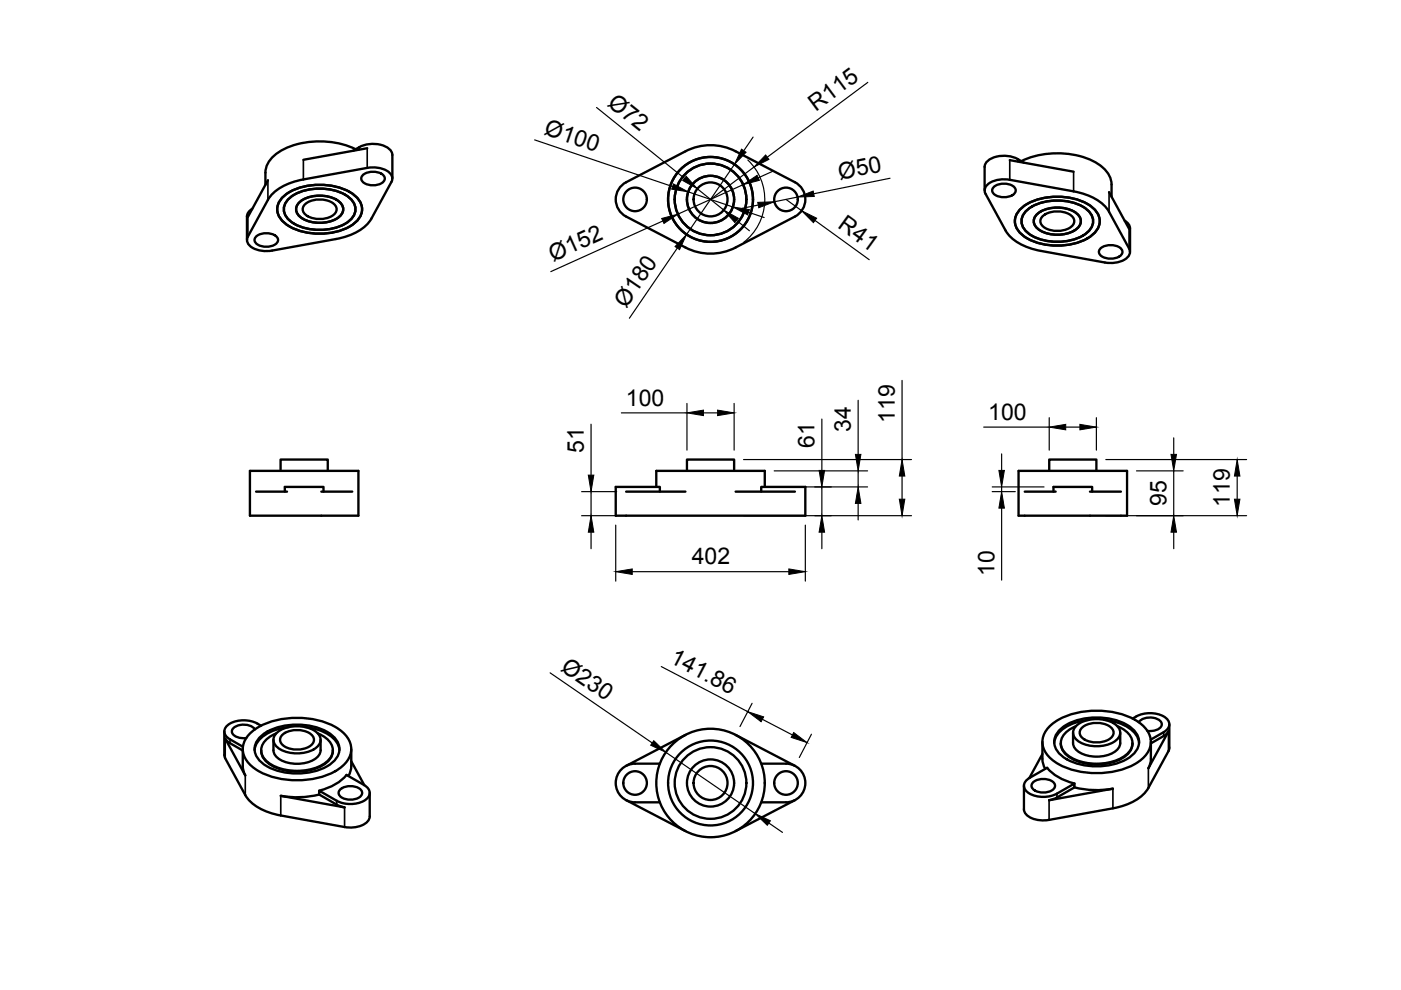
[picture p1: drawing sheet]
<svg xmlns="http://www.w3.org/2000/svg" width="297mm" height="210mm" viewBox="0 0 297 210" stroke-linecap="round" stroke-linejoin="round" font-family="sans-serif">
<defs><g id="words">
<g font-size="4.9">
<text x="128.6" y="22.3" transform="rotate(39 128.6 22.3)">Ø72</text>
<text x="173" y="23.7" transform="rotate(-37 173 23.7)">R115</text>
<text x="115.1" y="28.4" transform="rotate(19 115.1 28.4)">Ø100</text>
<text x="178.1" y="38.2" transform="rotate(-11 178.1 38.2)">Ø50</text>
<text x="177.4" y="48.2" transform="rotate(36 177.4 48.2)">R41</text>
<text x="117.3" y="55.5" transform="rotate(-24 117.3 55.5)">Ø152</text>
<text x="132.7" y="65.4" transform="rotate(-56 132.7 65.4)">Ø180</text>
<text x="132.7" y="86">100</text>
<text x="189.7" y="89.7" transform="rotate(-90 189.7 89.7)">119</text>
<text x="209.5" y="89">100</text>
<text x="123.8" y="96" transform="rotate(-90 123.8 96)">51</text>
<text x="172.7" y="94.9" transform="rotate(-90 172.7 94.9)">61</text>
<text x="180.4" y="91.6" transform="rotate(-90 180.4 91.6)">34</text>
<text x="247.3" y="107.3" transform="rotate(-90 247.3 107.3)">95</text>
<text x="260.8" y="107.4" transform="rotate(-90 260.8 107.4)">119</text>
<text x="146.7" y="119.7">402</text>
<text x="210.8" y="122" transform="rotate(-90 210.8 122)">10</text>
<text x="118.7" y="142" transform="rotate(34 118.7 142)">Ø230</text>
<text x="141.8" y="140.4" transform="rotate(28 141.8 140.4)">141.86</text>
</g>
</g></defs>
<!-- layer: Visible -->
<g fill="none" stroke="#000" stroke-width=".5">
<path d="M56.8 38.2l-4.3 7.8M74.8 32a6.5 6.5 0 0 1 7.7-.4l.6 .8 .1 .5v5M75.4 31.6a17.9 17.9 0 0 0-16.5 .8 5.3 5.3 0 0 0-2.6 4.2v2.6M76.9 37.1a3.4 3.4 0 0 1 4.6 .4 1.25 1.25 0 0 1-1.2 1.6 3.3 3.3 0 0 1-3.6-.9v-.7zM77.9 31.4l-13.6 2.5M131.7 39.4l1.1-.8 12.5-6.5a11.5 11.5 0 0 1 10.7 0l12.5 6.5a4.1 4.1 0 0 1 0 7.3l-12.5 6.6a11.5 11.5 0 0 1-10.7 0l-12.5-6.6a4.1 4.1 0 0 1-1.1-6.5zM209.5 39a6 6 0 0 1 4.6-.9l13.5 2.5a10.5 10.5 0 0 1 7.5 4.3l4.3 7.8a1.75 1.75 0 0 1-1 2.4l-1.6 .5-1.9 .1-14.2-2.5a10.6 10.6 0 0 1-7.5-4.3l-4.3-7.8a1.55 1.55 0 0 1 .6-2.1zM210.7 39.7a3.4 3.4 0 0 1 4.6 .3 1.25 1.25 0 0 1-1.2 1.6 3.3 3.3 0 0 1-3.7-.9v-.7zM214.1 34l13.5 2.4M216.5 34.2a17.9 17.9 0 0 1 16.6 .7 5.3 5.3 0 0 1 2.6 4.2v2.6M217.1 34.5a6.5 6.5 0 0 0-7.7-.4l-.6 .8v.5v5M53.5 44.3a2.09 2.09 0 0 0-1.1 1.6v5"/>
<path d="M54.3 50.2a3.4 3.4 0 0 1 4.6 .3 1.25 1.25 0 0 1-1.2 1.6 3.3 3.3 0 0 1-3.7-.9v-.7zM57.7 41.2a12.2 12.2 0 0 1 6.6-3.2l13.6-2.4a5.6 5.6 0 0 1 4.9 1.3 1.46 1.46 0 0 1 .2 1.7l-4.3 7.8a10.6 10.6 0 0 1-7.5 4.3l-13.5 2.4a5.6 5.6 0 0 1-5-1.3 1.46 1.46 0 0 1-.2-1.6l4.3-7.8zM59.8 41.9a12.4 12.4 0 0 1 10.3-2.5 9.2 9.2 0 0 1 6.1 3.2 3.5 3.5 0 0 1-1.2 4.8 13.5 13.5 0 0 1-14.5 0 3.5 3.5 0 0 1-.7-5.5zM61 42.4a9.9 9.9 0 0 1 8.4-2.3 7.8 7.8 0 0 1 5.6 2.9 2.95 2.95 0 0 1-1.1 3.9 11.4 11.4 0 0 1-12.3 0 2.95 2.95 0 0 1-.6-4.5zM63.6 42.8a7.4 7.4 0 0 1 8.4 0 2.06 2.06 0 0 1 .7 2 2.06 2.06 0 0 1-1.4 1.6 7.5 7.5 0 0 1-7.7-.5 1.94 1.94 0 0 1 0-3.1zM64.7 43.3a5.3 5.3 0 0 1 6.1 0 1.49 1.49 0 0 1-.5 2.5 5 5 0 0 1-5.9-.8 1.35 1.35 0 0 1 .3-1.7zM216.2 44.4a12.4 12.4 0 0 1 10.3-2.5 9.2 9.2 0 0 1 6.1 3.2 3.5 3.5 0 0 1-1.2 4.9 13.5 13.5 0 0 1-14.5 0 3.5 3.5 0 0 1-.7-5.6zM217.4 44.9a9.9 9.9 0 0 1 8.4-2.3 7.8 7.8 0 0 1 5.6 3 2.95 2.95 0 0 1-1.1 3.8 11.4 11.4 0 0 1-12.3 0 2.95 2.95 0 0 1-.6-4.5zM220 45.3a7.4 7.4 0 0 1 8.3 0 2.06 2.06 0 0 1 .8 2 2.06 2.06 0 0 1-1.4 1.6 7.5 7.5 0 0 1-7.7-.4 1.94 1.94 0 0 1 0-3.2zM221.1 45.8a5.3 5.3 0 0 1 6.1 0 1.49 1.49 0 0 1-.5 2.6 5 5 0 0 1-5.9-.8 1.35 1.35 0 0 1 .3-1.8zM233.3 52.7a3.4 3.4 0 0 1 4.6 .3 1.25 1.25 0 0 1-1.2 1.7 3.3 3.3 0 0 1-3.6-.9v-.8zM235.1 40.7l4.3 7.8"/>
<path d="M238.4 46.8a2.09 2.09 0 0 1 1.2 1.6v5M53 99.8h23v9.5h-23zM59.5 99.8v-2.4h10v2.4M145.6 99.8v-2.4h10v2.4M216 99.8h23v9.5h-23zM222.5 99.8v-2.4h10v2.4M54.3 104.2h6.6M60.4 104.2v-1h8.2v1M68.1 104.2h6.6M132.8 104.2h12.5M139.1 103.2v-3.4h23v3.4M139.9 104.2v-1h-9.4v6.1h40.2v-6.1h-9.3v1"/>
<path d="M156 104.2h12.5M217.3 104.2h6.5M223.4 104.2v-1h8.2v1M231.1 104.2h6.6M47.6 155.1v5.4l4.4 8.1a10.6 10.6 0 0 0 7.5 4.3l13.6 2.5a5.2 5.2 0 0 0 5.1-1.6l.2-.7v-5M51.5 158.8v4l.5 1.6-4.3-7.8 .7 .8 3.1 1.7M53 155.5a14.6 14.6 0 0 1 10.7-3.3 14.2 14.2 0 0 1 9.3 3.3 4.3 4.3 0 0 1 0 6.6 14.6 14.6 0 0 1-10.7 3.3 14.2 14.2 0 0 1-9.3-3.3 4.3 4.3 0 0 1 0-6.6zM54 154.6a3.3 3.3 0 0 0-4.8 .1 1.52 1.52 0 0 0 1.7 1.8h1.3M55 156.4a12.4 12.4 0 0 1 10.3-2.6 9.2 9.2 0 0 1 6.1 3.2 3.5 3.5 0 0 1-1.2 4.9 13.5 13.5 0 0 1-14.5 0 3.5 3.5 0 0 1-.7-5.5zM55.3 153.9a6.2 6.2 0 0 0-7.1-.1 1.7 1.7 0 0 0 .6 3l2.7 1.5M55.4 159.1a3.6 3.6 0 0 0 2.2 3.2 11.6 11.6 0 0 0 11.5-.5 3.3 3.3 0 0 0 1.5-2.7M58 156.9v2.2a3.4 3.4 0 0 0 3 2.6 6.7 6.7 0 0 0 6.6-1.5l.4-1.1v-2.2"/>
<path d="M58.6 155.5a4.4 4.4 0 0 0-3.2 3.7 4.5 4.5 0 0 0 3.5 3.6 11.5 11.5 0 0 0 10.4-1.3 3 3 0 0 0-.4-5.1l-1.5-.9M58.8 155.3a7.4 7.4 0 0 1 8.4 0 2.06 2.06 0 0 1 .7 2 2.06 2.06 0 0 1-1.4 1.6 7.5 7.5 0 0 1-7.7-.5 1.94 1.94 0 0 1 0-3.1zM59.9 155.8a5.3 5.3 0 0 1 6.1 0 1.49 1.49 0 0 1-.5 2.5 5 5 0 0 1-5.9-.8 1.35 1.35 0 0 1 .3-1.7zM61.4 154.1a9 9 0 0 0-7 3.5l-.4 1.4M64.6 154.1a9 9 0 0 1 6.9 3.5l.5 1.4M74.5 158.8v4l-.6 1.7M145.3 155.8l-12.5 6.6M156 155.8l12.5 6.6M221 157.3v4l.6 1.7M221 159.9l-2.8 5.1M222.5 154a14.6 14.6 0 0 1 10.7-3.3 14.2 14.2 0 0 1 9.3 3.3 4.3 4.3 0 0 1 0 6.6 14.6 14.6 0 0 1-10.7 3.3 14.2 14.2 0 0 1-9.3-3.3 4.3 4.3 0 0 1 0-6.6zM224.6 154.9a12.4 12.4 0 0 1 10.2-2.6 9.2 9.2 0 0 1 6.2 3.2 3.5 3.5 0 0 1-1.3 4.9 13.5 13.5 0 0 1-14.4 0 3.5 3.5 0 0 1-.7-5.5z"/>
<path d="M224.9 157.5a3.6 3.6 0 0 0 2.2 3.3 11.6 11.6 0 0 0 11.5-.5 3.3 3.3 0 0 0 1.5-2.8M227.5 155.3v2.2a3.4 3.4 0 0 0 3.1 2.7 6.7 6.7 0 0 0 6.5-1.5l.4-1.2v-2.2M228.1 154a4.4 4.4 0 0 0-3.2 3.7 4.5 4.5 0 0 0 3.6 3.6 11.5 11.5 0 0 0 10.3-1.3 3 3 0 0 0-.3-5.2l-1.6-.8M228.3 153.8a7.4 7.4 0 0 1 8.4 0 2.06 2.06 0 0 1 .8 2 2.06 2.06 0 0 1-1.5 1.6 7.5 7.5 0 0 1-7.7-.5 1.94 1.94 0 0 1 0-3.1zM229.4 154.2a5.3 5.3 0 0 1 6.2 0 1.49 1.49 0 0 1-.5 2.6 5 5 0 0 1-6-.8 1.35 1.35 0 0 1 .3-1.8zM230.9 152.6a9 9 0 0 0-6.9 3.5l-.5 1.4M234.1 152.6a9 9 0 0 1 7 3.5l.4 1.4M240.1 152.3a6.2 6.2 0 0 1 7.2 0 1.7 1.7 0 0 1-.6 2.9l-2.7 1.6M241.4 153.1a3.3 3.3 0 0 1 4.8 .1 1.52 1.52 0 0 1-1.6 1.7l-1.3 .1M244 157.3v4l-.5 1.6 4.2-7.8-.7 .7-3 1.8M247.9 153.6l-.1 5.4-4.3 8.1a10.6 10.6 0 0 1-7.5 4.3l-13.6 2.4a5.2 5.2 0 0 1-5.1-1.5l-.2-.7v-5M59.5 168.7a19.5 19.5 0 0 0 8.2-.2l4 2.3 1.4 .4z"/>
<path d="M67.7 167.6a10.7 10.7 0 0 0 5.8-3.3l3.7 2.1a1.76 1.76 0 0 1 1.2 1.7 1.76 1.76 0 0 1-1.2 1.7 6.4 6.4 0 0 1-5.8 0l-3.7-2.2v.9M72.1 167.4a3.4 3.4 0 0 1 4.6 .3 1.25 1.25 0 0 1-1.2 1.7 3.3 3.3 0 0 1-3.6-.9v-.8zM74.5 161.4l2.7 5.1M132.8 169.6l12.5 6.6M139.9 161.9h-5.3a4.1 4.1 0 0 0-4.1 4.1 4.1 4.1 0 0 0 4.1 4.1h5.3M161.4 161.9h5.2a4.1 4.1 0 0 1 4.1 4.1 4.1 4.1 0 0 1-4.1 4.1h-5.2M168.5 169.6l-12.5 6.6M219 165.9a3.4 3.4 0 0 1 4.6 .3 1.25 1.25 0 0 1-1.2 1.6 3.3 3.3 0 0 1-3.6-.8v-.8zM227.8 166.1a10.7 10.7 0 0 1-5.8-3.3l-3.7 2.1a1.76 1.76 0 0 0-1.2 1.7 1.76 1.76 0 0 0 1.2 1.7 6.4 6.4 0 0 0 5.8 0l3.7-2.2v.8l-4 2.3-1.4 .5 13.6-2.5a19.5 19.5 0 0 1-8.2-.3"/>
<circle cx="134.6" cy="42.3" r="2.5"/>
<circle cx="150.6" cy="42.3" r="9"/>
<circle cx="150.6" cy="42.3" r="7.6"/>
<circle cx="150.6" cy="42.3" r="5"/>
<circle cx="150.6" cy="42.3" r="3.6"/>
<circle cx="166.6" cy="42.3" r="2.5"/>
<circle cx="134.6" cy="166" r="2.5"/>
<circle cx="150.6" cy="166" r="11.5"/>
<circle cx="150.6" cy="166" r="7.6"/>
<circle cx="150.6" cy="166" r="5"/>
<circle cx="150.6" cy="166" r="3.6"/>
<circle cx="150.6" cy="166" r="9"/>
<circle cx="166.6" cy="166" r="2.5"/>
</g>
<!-- layer: Visible Narrow -->
<g fill="none" stroke="#000" stroke-width=".35">
<path d="M56.8 38.2v4.2M64.3 33.9v4.1M76.2 31.2v.5M77.9 31.4v4.2M214.1 34v4.1M215.8 33.7v.6M227.6 36.4v4.2M52.5 46v4.2M235.1 40.7v4.2M239.4 48.5v4.2M47.7 156.6v4.2M48.8 156.8v.8"/>
<path d="M246.7 155.2v.9M247.7 155.1v4.2M52 164.4v4.2M59.5 168.7v4.2M71.4 169.8v.8M73.1 171.2v4.2M222.4 169.7v4.1M224.1 168.3v.8M236 167.2v4.2M243.5 162.9v4.2"/>
</g>
<!-- layer: Dimensions -->
<g fill="none" stroke="#000" stroke-width=".25">
<path d="M184 17.5l-21.3 15.8M113.4 29.7l29.2 9.9M126.5 22.8l18.6 15M155.7 34.8l-10.1 14.9M157.6 39.1l-13.9 6.3M158.5 33.9a11.5 11.5 0 0 1-.8 17.5M159.7 29.1l-2 2.9M159.9 35.4l-9.3 6.9M164 36.3l-3.2 1.4M188.7 37.8l-16.2 3.3M140.5 46.9l-23.7 10.7M143.6 52.6l-10.2 14.9"/>
<path d="M145.9 40.7l9.5 3.2M147.8 40l5.6 4.5M156.2 46.7l2.7 2.2M158.7 45l3.3 1.1M160.8 43.5l-3.5 .7M166.6 42.3l3.4 2.4M169.1 41.8l-4.9 1M172.8 46.7l11.5 8.4M125.3 89.9v10.8M131.7 87.5h13.9M145.6 85.5v9.9M149.1 87.5h3"/>
<path d="M155.6 85.5v9.9M157.6 97.4h35.7M164.1 99.8h19.8M174.2 88.8v10.9M181.9 84.9v11.4M181.9 99.8v3.4M191.3 80.7v16.7M208.6 90.6h13.9M212.4 96.2v3.5M222.5 88.6v6.8M226 90.6h3M232.5 88.6v6.8"/>
<path d="M234.5 97.4h29.8M241 99.8h9.9M248.9 92.8v3.5M248.9 99.8v9.5M123.3 109.3h7.5M123.3 104.2h7.5M125.3 104.2v5.1M125.3 112.8v3.5M130.5 111.3v11.9M157.6 109.3h35.7M164.1 103.2h19.8M170.7 111.3v11.9"/>
<path d="M174.2 103.2v6.1M174.2 112.8v3.5M181.9 106.7v3.5M191.3 100.9v4.9M210.4 103.2h11M210.4 104.2h4.9M212.4 103.2v1M212.4 107.7v15.3M234.5 109.3h29.8M248.9 112.8v3.5M262.3 100.9v4.9M134 121.2h33.2"/>
<path d="M116.6 142.7l21.7 14.8M140.2 141.3l18.3 9.6M141.2 159.5l18.9 13M159.5 149.1l-2.6 4.9M161.6 152.5l6.4 3.3M172 155.7l-2.5 4.9M163 174.5l2.9 2"/>
</g>
<g fill="#000" stroke="#000" stroke-width=".21">
<path d="M142.8 39l3.1 1.7-3.5-.6zM145.5 37.4l2.3 2.6-3-1.7zM157.2 31.6l1 .7-2.5 2.5zM157.6 39.1l2.9-1.9 .5 1zM162.3 32.9l.7 .9-3.1 1.6zM140.3 46.3l3.4-.9-2.9 2zM145.6 49.7l-1.5 3.2-1-.6zM153.4 44.5l3.1 1.8-.7 .9zM155.4 43.9l3.5 .6-.4 1.1zM160.7 42.9l3.5-.1-3.3 1.2zM169.1 41.8l3.3-1.3 .2 1.2zM170 44.7l3.1 1.6-.6 .9z"/>
<path d="M145.6 87.5l3.5-.5v1.1zM152.1 87l3.5 .5-3.5 .6zM173.7 99.7h1.1l-.6 3.5zM181.4 96.3h1.1l-.6 3.5zM211.8 99.7h1.2l-.6 3.5zM222.5 90.6l3.5-.6v1.1zM229 90l3.5 .6-3.5 .5zM248.3 96.3h1.1l-.5 3.5zM125.3 109.3l.6 3.5h-1.2zM124.7 100.7h1.2l-.6 3.5zM174.2 109.3l.6 3.5h-1.1zM181.9 103.2l.6 3.5h-1.1z"/>
<path d="M190.7 105.8h1.1l-.5 3.5zM191.3 97.4l.5 3.5h-1.1zM212.4 104.2l.6 3.5h-1.2zM248.9 109.3l.5 3.5h-1.1zM261.7 105.8h1.2l-.6 3.5zM262.3 97.4l.6 3.5h-1.2zM130.5 121.2l3.5-.6v1.2zM167.2 120.6l3.5 .6-3.5 .6zM138.6 157l2.6 2.5-3.2-1.5zM158.5 150.9l3.4 1.1-.5 1zM168.3 155.3l2.8 2.2-3.4-1.2zM160.1 172.5l3.2 1.5-.6 1z"/>
</g>
<use href="#words"/>
</svg>
